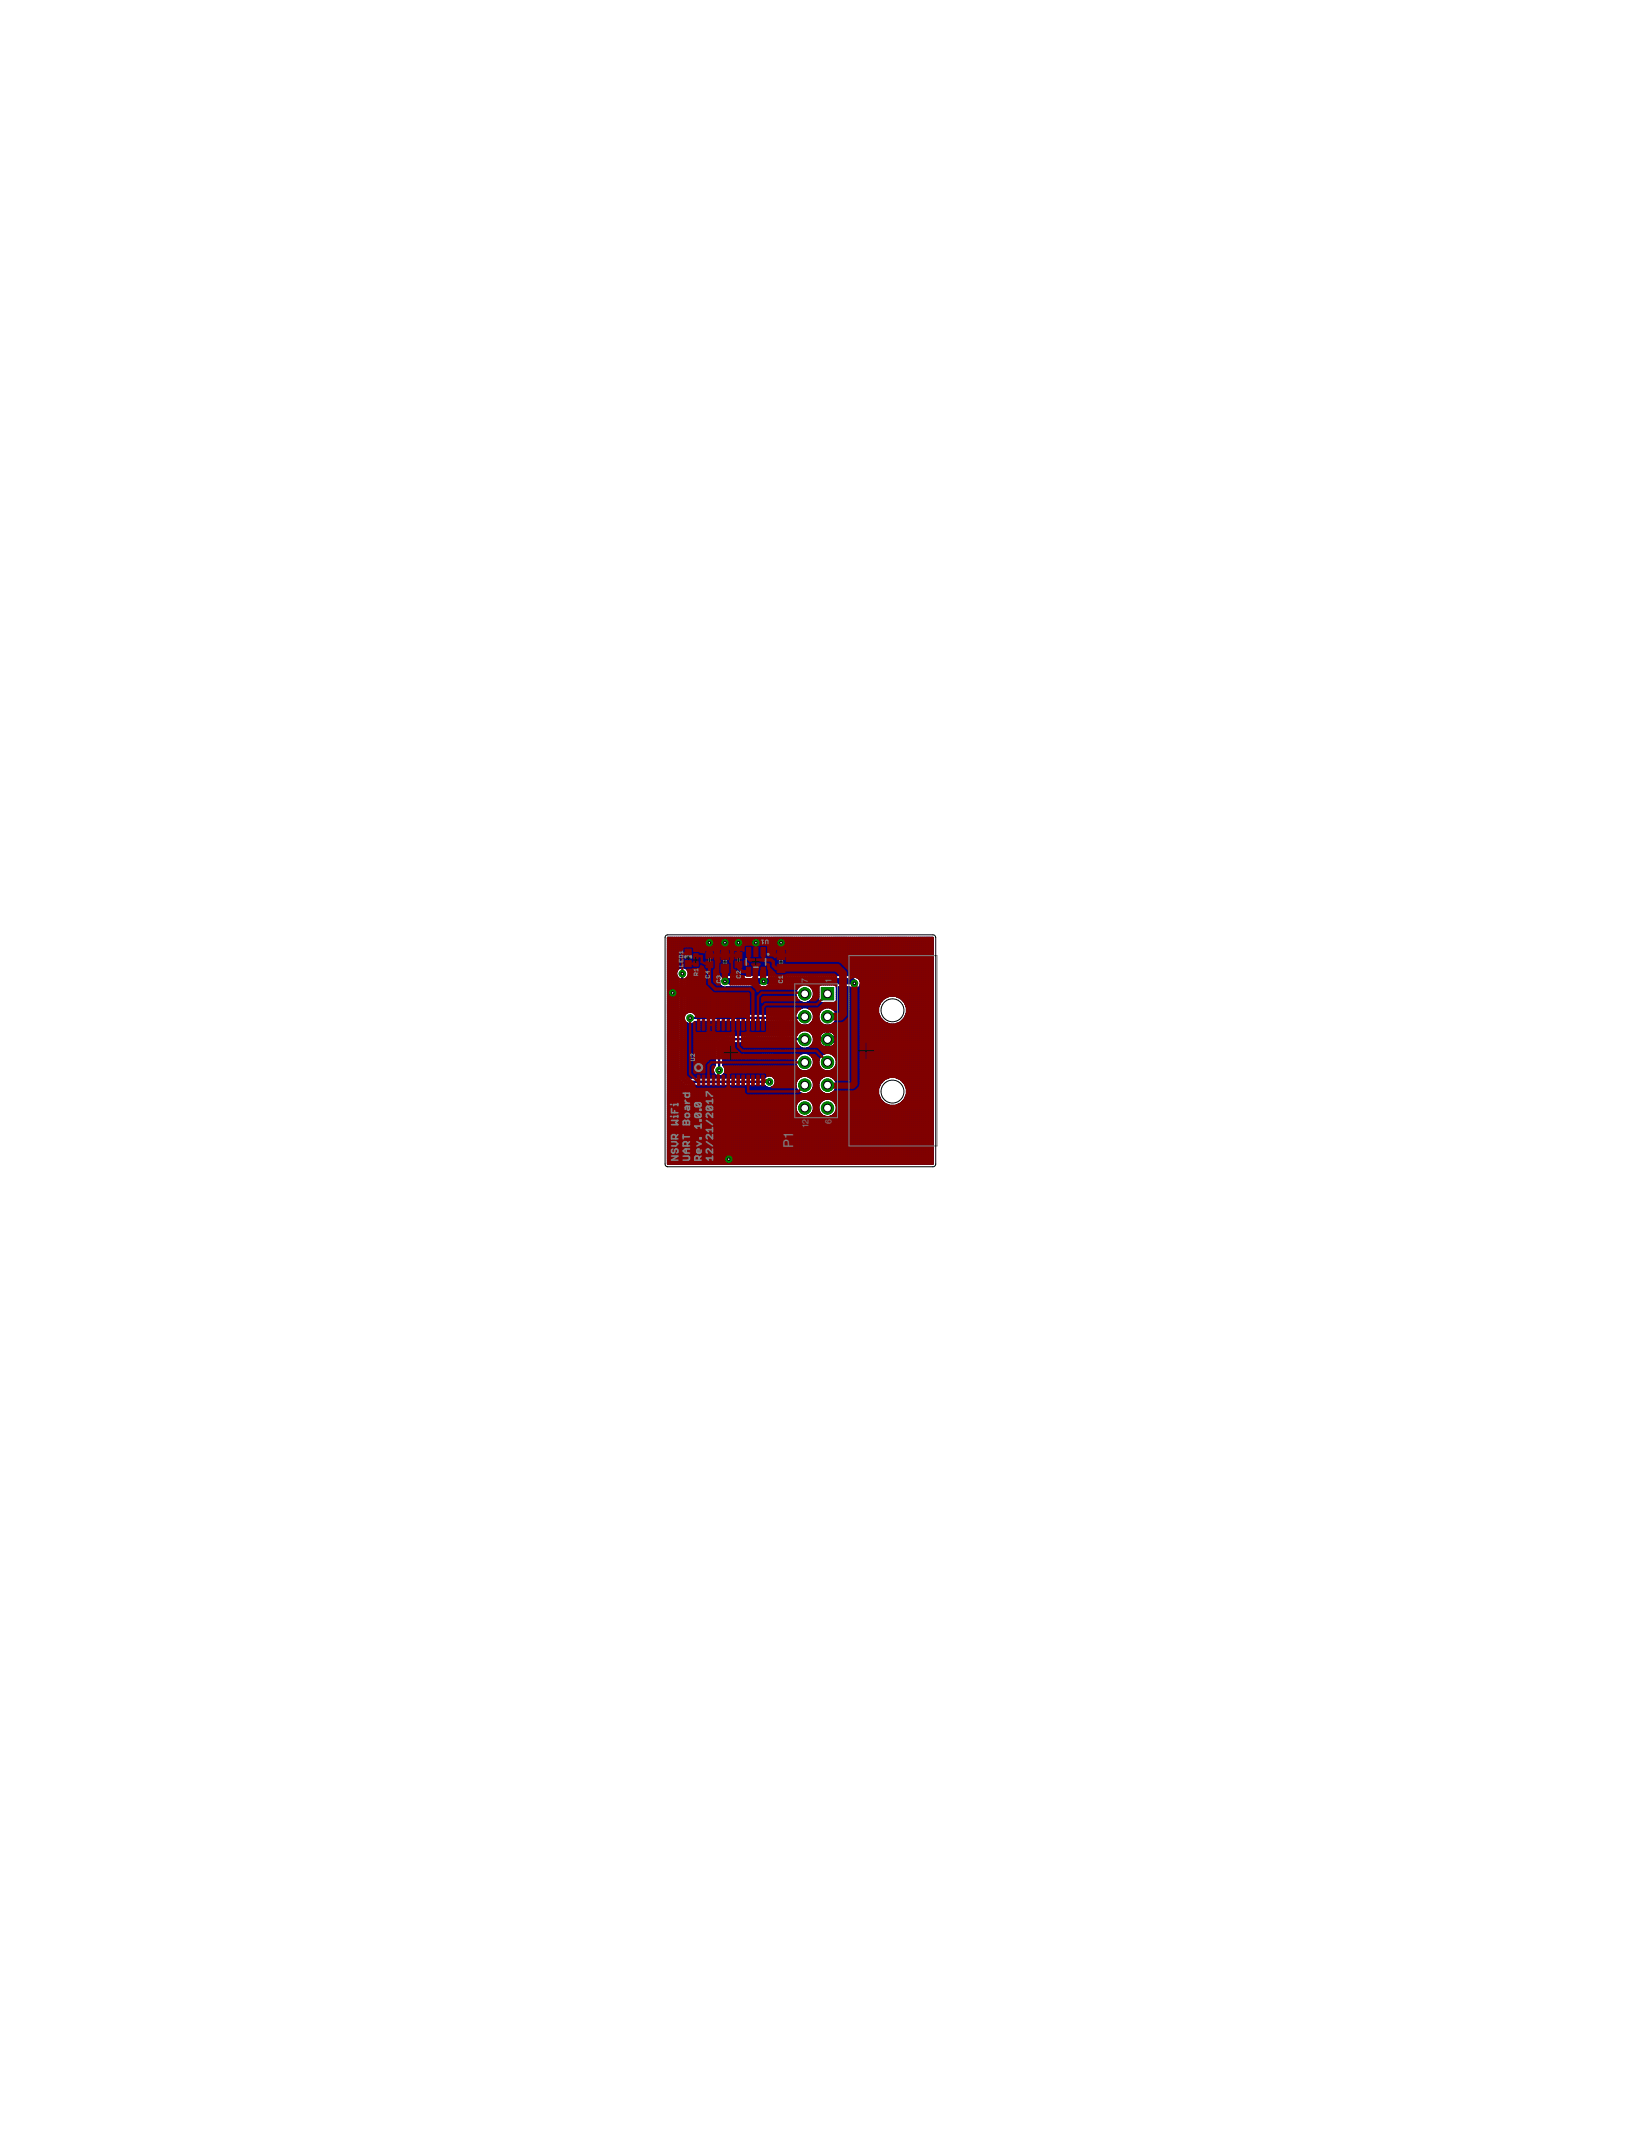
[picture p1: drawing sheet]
<svg xmlns="http://www.w3.org/2000/svg" width="216mm" height="279mm" viewBox="0 0 216 279" stroke-linecap="round" stroke-linejoin="round" font-family="sans-serif">
<defs><g id="words">
<g font-size="2.1" fill="#808080">
<text x="104.1" y="149.4" transform="rotate(-90 104.1 149.4)">1</text>
<text x="104.1" y="150.6" transform="rotate(-90 104.1 150.6)">P</text>
</g>
<g font-size="1.3" fill="#808080">
<text x="106" y="129" transform="rotate(-90 106 129)">7</text>
<text x="109.1" y="129" transform="rotate(-90 109.1 129)">1</text>
<text x="106.1" y="148.1" transform="rotate(-90 106.1 148.1)">1</text>
<text x="106.1" y="147.5" transform="rotate(-90 106.1 147.5)">2</text>
<text x="109.1" y="147.5" transform="rotate(-90 109.1 147.5)">6</text>
</g>
</g></defs>
<g fill="none" stroke="#000080" stroke-width=".25">
<path d="M87.7 123.1h34.7v29.6h-34.7zM87.7 136.9h1.3M87.7 134.6h1.3M87.7 134.1h1.3M87.7 128h1.1v24.7M87.7 139.9h1.3M87.7 139.7h1.3M87.7 139.4h1.3M87.7 139.2h1.3M87.7 138.9h1.3M87.7 138.7h1.3M87.7 138.4h1.3"/>
<path d="M87.7 138.2h1.3M87.7 137.9h1.3M87.7 137.6h1.3M87.7 137.4h1.3M87.7 137.1h1.3M87.7 136.6h1.3M87.7 136.4h1.3M87.7 136.1h1.3M87.7 135.9h1.3M87.7 135.6h1.3M87.7 135.4h1.3M87.7 135.1h1.3"/>
<path d="M87.7 134.9h1.3M87.7 134.3h1.3M87.7 133.8h1.3M87.7 133.6h1.3M87.7 133.3h1.3M87.7 133.1h1.3M87.7 132.8h1.3M87.7 132.6h1.3M87.7 132.3h1.3M87.7 132.1h1.3M87.7 131.8h1.3M87.7 131.6h1.3"/>
<path d="M87.7 131.3h1.3M87.7 131h1.3M87.7 130.8h1.3M87.7 130.5h1.3M87.7 130.3h1.3M87.7 130h1.3M87.7 129.8h1.3M87.7 129.5h1.3M87.7 129.3h1.3M87.7 129h1.3M87.7 128.8h1.3M87.7 128.5h1.3"/>
<path d="M87.7 128.3h1.2M87.7 127.8h1.1M87.7 127.5h1.1M87.7 127.3h1.2M87.7 127h1.6M87.7 126.7h34.7M87.7 126.5h34.7M87.7 126.2h34.7M87.7 126h34.7M87.7 125.7h34.7M87.7 125.5h34.7M87.7 125.2h34.7"/>
<path d="M87.7 125h34.7M87.7 124.7h34.7M87.7 124.5h34.7M87.7 124.2h34.7M87.7 124h34.7M87.7 123.7h34.7M87.7 123.4h34.7M87.7 123.2h34.7M87.8 123.1v29.6M88 123.1v29.6M88.3 123.1v29.6M88.5 123.1v29.6"/>
<path d="M88.8 123.1v4.4M89 123.1v4M89.3 123.1v3.9M89.6 123.1v3.8M89.8 123.1v3.9M89.9 127h32.5M90.1 123.1v4M90.1 136.9h3.8M90.1 134.6h32.3M90.1 129l4.3 .1v4M90.1 139.9h3.6M90.1 139.7h3.8"/>
<path d="M90.1 139.4h3.8M90.1 139.2h3.8M90.1 138.9h3.8M90.1 138.7h3.8M90.1 138.4h3.8M90.1 138.2h3.8M90.1 137.9h3.8M90.1 137.6h3.8M90.1 137.4h3.8M90.1 137.1h3.8M90.1 136.6h3.8M90.1 136.1h4.3"/>
<path d="M90.1 135.9h4.6M90.1 135.6h14.6M90.1 135.4h14.9M90.1 135.1h32.3M90.1 134.9h32.3M90.1 134.3h.2M90.1 132.8h.2M90.1 132.6h14.7M90.1 132.3h15M90.1 132.1h25.2M90.1 131.8h25.3M90.1 131.6h15.2"/>
<path d="M90.1 131.3h14.7M90.1 131h14.5M90.1 130.8h14.4M90.1 130.5h14.3M90.1 130.3h14.3M90.1 130h14.4M90.1 129.8h14.5M90.1 129.5h4.8M90.1 129.3h4.4M90.1 128.8h4.2M90.1 128.5h4.3M90.2 128.3h4.3"/>
<path d="M90.2 127.3h32.2M90.3 123.1v4.4M90.3 134.4v7M90.3 127.5h32.1M90.4 127.8h32M90.6 123.1v9.7M90.6 134.4v7M90.8 123.1v9.7M90.8 134.4v7M90.9 134.3h14M90.9 132.8h13.7M91.1 123.1v9.8"/>
<path d="M91.1 134.2v7.2M91.3 123.1v10M91.3 134.1v7.3M91.6 123.1v10M91.6 134.1v7.3M91.8 123.1v10M91.8 134.1v7.3M92.1 123.1v10M92.1 134.1v7.3M92.4 123.1v10M92.4 134.1v7.3M92.6 123.1v10"/>
<path d="M92.6 134.1v7.3M92.9 123.1v10M92.9 134.1v7.3M93.1 123.1v10M93.1 134.1v7.3M93.4 123.1v10M93.4 134.1v7.3M93.6 123.1v10M93.6 134.1v6M93.9 136.7l.8-.9h9.9a1.2 1.2 0 0 1 1.8-.3 1.2 1.2 0 0 1 0 1.8 1.2 1.2 0 0 1-1.9-.4h-9.4l-.2 .2v2.7a.82 .82 0 0 1 .1 1.2 .82 .82 0 0 1-1.2 0 .82 .82 0 0 1 .1-1.2zM93.9 123.1v10M93.9 134.1v2.5"/>
<path d="M94.1 123.1v10M94.1 134.1v2.3h-4M94.4 123.1v5.4M94.4 134.1v2M94.6 123.1v5M94.6 129.4v3.7M94.6 134.1v1.8M94.9 128h-4.6v4.8M94.9 123.1v4.9M94.9 129.5v3.6M94.9 134.1v1.7M94.9 139.7h9.5"/>
<path d="M94.9 139.4h9.5M94.9 139.2h9.5M94.9 138.9h9.6M94.9 138.7h9.8M94.9 138.4h10M94.9 138.2h27.5M94.9 137.9h27.5M94.9 137.6h27.5M94.9 137.4h10M94.9 137.1h9.8M95 139.9h9.5M95.1 123.1v4.9"/>
<path d="M95.1 129.6v3.5M95.1 134.1v1.7M95.1 136.9v3.2M95.4 128a.83 .83 0 0 0-1.1 .8 .83 .83 0 0 0 1.1 .8M95.4 129.6h4.6M95.4 128h4.6M95.4 123.1v4.9M95.4 129.6v3.5M95.4 134.1v1.7M95.4 136.9v4.5M95.7 123.1v4.9M95.7 129.6v3.5"/>
<path d="M95.7 134.1v1.7M95.7 136.9v4.5M95.9 123.1v4.9M95.9 129.6v3.5M95.9 134.1v1.7M95.9 136.9v4.5M96.2 123.1v4.9M96.2 129.6v3.5M96.2 134.1v1.7M96.2 136.9v4.5M96.4 123.1v4.9M96.4 129.6v3.5"/>
<path d="M96.4 134.1v1.7M96.4 136.9v4.5M96.7 123.1v4.9M96.7 129.6v3.5M96.7 134.1v1.7M96.7 136.9v4.5M96.9 123.1v4.9M96.9 129.6v3.5M96.9 134.1v1.7M96.9 136.9v4.5M97.2 123.1v4.9M97.2 129.6v3.5"/>
<path d="M97.2 134.1v1.7M97.2 136.9v4.5M97.4 123.1v4.9M97.4 129.6v3.5M97.4 134.1v1.7M97.4 136.9v4.5M97.7 123.1v4.9M97.7 129.6v3.5M97.7 134.1v1.7M97.7 136.9v4.5M97.9 123.1v4.9M97.9 129.6v3.5"/>
<path d="M97.9 134.1v1.7M97.9 136.9v4.5M98.2 123.1v4.9M98.2 129.6v3.5M98.2 134.1v1.7M98.2 136.9v4.5M98.4 123.1v4.9M98.4 129.6v3.5M98.4 134.1v1.7M98.4 136.9v4.5M98.7 123.1v4.9M98.7 129.6v3.5"/>
<path d="M98.7 134.1v1.7M98.7 136.9v4.5M99 123.1v4.9M99 129.6v3.5M99 134.1v1.7M99 136.9v4.5M99.2 123.1v4.9M99.2 129.6v3.5M99.2 134.1v1.7M99.2 136.9v4.5M99.5 123.1v4.9M99.5 129.6v3.5"/>
<path d="M99.5 134.1v1.7M99.5 136.9v4.5M99.7 123.1v4.9M99.7 129.6v3.5M99.7 134.1v1.7M99.7 136.9v4.5M100 123.1v4.9M100 129.6v3.5M100 134.1v1.7M100 136.9v4.5M100 128h12.1l.4 .3a.82 .82 0 0 1 .3 1.2 .82 .82 0 0 1-1.3 .1h-1.7v1.8l-.2 .2h-2l-.2-.2v-1.8h-1a1.18 1.18 0 0 1-.1 1.8M100 129.6h4.8a1.21 1.21 0 0 0-.1 1.6 1.21 1.21 0 0 0 1.6 .2"/>
<path d="M100.2 123.1v4.9M100.2 129.6v3.5M100.2 134.1v1.7M100.2 136.9v4.5M100.5 123.1v4.9M100.5 129.6v3.5M100.5 134.1v1.7M100.5 136.9v4.4M100.7 123.1v4.9M100.7 129.6v3.5M100.7 134.1v1.7M100.7 136.9v4.3"/>
<path d="M101 123.1v4.9M101 129.6v3.5M101 134.1v1.7M101 136.9v4.2M101.2 136.9l.1 4.3h21.1M101.2 123.1v4.9M101.2 129.6v3.5M101.2 134.1v1.7M101.5 123.1v4.9M101.5 129.6v3.5M101.5 134.1v1.7M101.5 136.9v4.4"/>
<path d="M101.7 123.1v4.9M101.7 129.6v3.5M101.7 134.1v1.7M101.7 136.9v4.8M102 123.1v4.9M102 129.6v3.5M102 134.1v1.7M102 136.9v15.8M102.3 123.1v4.9M102.3 129.6v3.5M102.3 134.1v1.7M102.3 136.9v15.8"/>
<path d="M102.5 123.1v4.9M102.5 129.6v3.5M102.5 134.1v1.7M102.5 136.9v15.8M102.8 123.1v4.9M102.8 129.6v3.5M102.8 134.1v1.7M102.8 136.9v15.8M103 123.1v4.9M103 129.6v3.5M103 134.1v1.7M103 136.9v15.8"/>
<path d="M103.3 123.1v4.9M103.3 129.6v3.5M103.3 134.1v1.7M103.3 136.9v15.8M103.5 123.1v4.9M103.5 129.6v3.5M103.5 134.1v1.7M103.5 136.9v15.8M103.8 123.1v4.9M103.8 129.6v3.5M103.8 134.1v1.7M103.8 136.9v15.8"/>
<path d="M104 123.1v4.9M104 129.6v3.5M104 134.1v1.7M104 136.9v15.8M104.3 123.1v4.9M104.3 129.6v3.5M104.3 134.1v1.7M104.3 136.9v15.8M104.4 139.2a1.22 1.22 0 0 0 1.2 1.4 1.22 1.22 0 0 0 1.2-1.4M104.5 123.1v4.9M104.5 129.6v.3M104.5 130.9v2"/>
<path d="M104.5 134.1v1.7M104.5 136.9v2M104.5 139.9v2M104.8 123.1v4.9M104.8 131.3v1.2M104.8 134.3v1.2M104.8 137.3v1.2M104.9 138.4l.5-.2h.5l.4 .2M104.9 138.4l-.3 .3-.2 .5M105.1 123.1v4.9M105.1 131.5v.9M105.1 134.5v.8"/>
<path d="M105.1 137.5v.8M105.3 123.1v4.9M105.3 131.6v.6M105.3 134.6v.6M105.3 137.6v.6M105.4 134.6l-.5-.2-.3-.3h-13.4a.75 .75 0 0 1-1.1 .2v6.9l.2 .2h10.1a.82 .82 0 0 1 1.2 0 .82 .82 0 0 1 0 1.2 .82 .82 0 0 1-1.2-.1h-10.5l-.9-.8v-13.3a.83 .83 0 0 1 0-1.2 .83 .83 0 0 1 1.2 0 .83 .83 0 0 1-.1 1.2v4.5a.77 .77 0 0 1 1.1 .2h13.3a1.22 1.22 0 0 1 2-.5 1.22 1.22 0 0 1-.6 2M105.6 123.1v4.9M105.6 131.6v.6M105.6 134.6v.6M105.6 137.6v.6M105.8 123.1v4.9M105.8 131.6v.6"/>
<path d="M105.8 134.6v.6M105.8 137.6v.6M106 131.6h1.6v1.2M106.1 123.1v4.9M106.1 131.5v.8M106.1 134.5v.8M106.1 137.5v.8M106.2 135.4h2M106.3 138.4l.3 .3 .2 .5M106.3 123.1v4.9M106.3 131.4v1M106.3 134.4v1"/>
<path d="M106.3 138.4h1.6M106.4 134.3h1.4v1.3M106.4 131.3h1M106.5 132.6h1.3M106.5 135.6h1.3M106.6 123.1v4.9M106.6 129.6v.1M106.6 131.1v1.6M106.6 134.2v1.5M106.6 134.1h1M106.6 131h.8M106.7 132.8h.9"/>
<path d="M106.7 129.8h.7M106.7 139.9h.8M106.7 135.9h.9M106.7 136.9h.9M106.7 138.9h.8M106.7 133.8h.8M106.7 130.8h.7M106.7 130h.7M106.8 133.1h.7M106.8 139.7h.6M106.8 136.1h.7M106.8 139.4h.6"/>
<path d="M106.8 139.2h.6M106.8 136.6h.7M106.8 136.4h1.7M106.8 133.6h.6M106.8 133.3h.6M106.8 130.5h.6M106.8 130.3h.6M106.8 123.1v4.9M106.8 129.6v23.1M107.1 123.1v4.9M107.1 129.6v23.1M107.3 123.1v4.9"/>
<path d="M107.3 129.6v23.1M107.4 139.2a1.2 1.2 0 0 0 1.5 1.4M107.5 136.1v.2h2.2v-.2M107.6 123.1v4.9M107.6 134v2M107.6 136.3v.2M107.6 136.8v2M107.8 137.1l-.3-.6h2.2l-.2 .6M107.8 137.1l.6 .4M107.8 137.1h-1.2v1.6h1.1M107.8 123.1v4.9M107.8 131.6v.9"/>
<path d="M107.8 136.3v.2M107.8 137.2v1.3M107.9 138.4l-.3 .3-.2 .5M108.1 123.1v4.9M108.1 131.6v.7h-2M108.1 134.5v.9M108.1 136.3v.2M108.1 138.3v-.9h-1.8v1M108.2 135.4l-.4 .3-.3 .4M108.4 135.3h.1v2.2h-.1M108.4 135.3l-.2 .1M108.4 123.1v4.9"/>
<path d="M108.4 131.6v.6M108.4 134.6v.7M108.4 136.3v.2M108.4 137.5v.7M108.5 136.9h.2M108.5 137.4h.2M108.5 137.1h.2M108.5 136.6h.2M108.5 136.1h.2M108.5 135.9h.2M108.5 135.6h.2M108.5 135.4h.2"/>
<path d="M108.6 123.1v4.9M108.6 131.6v.6M108.6 134.6v1.7M108.6 136.5v1.7M108.7 136.4h13.7M108.9 132.2a1.22 1.22 0 0 0-1.5 1 1.22 1.22 0 0 0 1 1.4M108.9 132.2l.4 .2 .3 .3M108.9 138.2h-.5l-.5 .2M108.9 138.2l.4 .2M108.9 123.1v4.9M108.9 131.6v.6M108.9 136.3v.2"/>
<path d="M108.9 137.5v.7M108.9 135.3h-.2v2.2h.2M108.9 135.3l.6 .4 .2 .4M109 135.4h13.4M109.1 123.1v4.9M109.1 131.6v.7h6.2M109.1 134.5v.9M109.1 136.3v.2M109.1 137.4v.9M109.1 137.4h13.3M109.3 138.4l.3 .3 .2 .5M109.3 138.4h13.1"/>
<path d="M109.3 137.3l-.4 .2M109.4 123.1v4.9M109.4 131.6v.9M109.4 136.3v.2M109.4 137.2v1.3M109.4 135.6h13M109.5 137.1h12.9M109.5 137.1l-.2 .2M109.5 132.6h5.8M109.6 138.7h12.8M109.6 135.9h12.8M109.6 134.1l-.3 .3-.4 .2v.7"/>
<path d="M109.6 132.7l.2 .5v.4l-.2 .5M109.6 134.1h6.4M109.6 123.1v4.9M109.6 131.6v1.1M109.6 134.1v1.8M109.6 136.3v.2M109.6 131.6h5.9M109.7 132.8h5.6M109.7 139.9h12.7M109.7 138.9h12.7M109.7 136.6h12.7M109.7 136.1h12.7"/>
<path d="M109.7 133.8h6.1M109.8 133.1h5.5M109.8 139.7h12.6M109.8 139.2v.4l-.2 .5M109.8 139.4h12.6M109.8 139.2h12.6M109.8 133.6h5.7M109.8 133.3h5.6M109.8 131.3h5.9M109.8 131h6.2M109.8 130.8h6.7M109.8 130.5h12.6"/>
<path d="M109.8 130.3h12.6M109.8 130h12.6M109.8 129.8h2.1M109.9 123.1v4.9M109.9 129.6v23.1M110.1 123.1v4.9M110.1 129.6v23.1M110.4 123.1v4.9M110.4 129.6v23.1M110.6 123.1v4.9M110.6 129.6v23.1M110.9 123.1v4.9"/>
<path d="M110.9 129.6v23.1M111.1 123.1v4.9M111.1 129.6v23.1M111.4 123.1v4.9M111.4 129.6v23.1M111.6 123.1v4.9M111.6 129.7v23M111.9 123.1v4.9M111.9 129.8v22.9M112.1 128h10.3M112.1 123.1v4.9M112.1 129.8v22.9"/>
<path d="M112.4 123.1v5.1M112.4 129.8v22.9M112.4 129.8h10M112.5 128.3h9.9M112.6 123.1v5.3M112.6 129.7v23M112.8 129.5h9.6M112.8 128.5h9.6M112.9 123.1v5.6M112.9 129.3v23.4M112.9 129.3h9.5M112.9 128.8h9.5"/>
<path d="M113 129h9.4M113.2 123.1v29.6M113.4 123.1v29.6M113.7 123.1v29.6M113.9 123.1v29.6M114.2 123.1v29.6M114.4 123.1v29.6M114.7 123.1v29.6M114.9 123.1v29.6M115.2 123.1v29.6M115.4 123.1v8.6M115.4 133.4v9"/>
<path d="M115.7 123.1v8.2M115.7 133.8v8.2M116 123.1v8M116 134v7.8M116.2 123.1v7.8M116.2 134.2v7.4M116.5 123.1v7.7M116.5 134.3v7.2M116.5 134.3h-7.1v1.3M116.7 123.1v7.6M116.7 134.4v7M117 123.1v7.6"/>
<path d="M117 134.5v6.9M117.2 123.1v7.6M117.2 134.5v6.9M117.5 123.1v7.6M117.5 134.5v6.9M117.7 123.1v7.7M117.7 134.3v7.2M117.8 134.3h4.6M117.8 130.8h4.6M118 123.1v7.8M118 134.2v7.4M118.2 123.1v7.9"/>
<path d="M118.3 131h4.1M118.5 123.1v8.2M118.5 133.9v8M118.5 133.8h3.9M118.5 131.3h3.9M118.7 123.1v8.5h3.7M118.9 133.3h3.5M118.9 131.8h3.5M119 133.1h3.4M119 132.1h3.4M119 123.1v29.6M119 132.2a1.92 1.92 0 0 0-2.9-1.2 1.92 1.92 0 0 0 0 3.2 1.92 1.92 0 0 0 2.9-1.3"/>
<path d="M119 132.8h3.4M119 132.6h3.4M119 132.3h3.4M119.3 123.1v29.6M119.5 123.1v29.6M119.8 123.1v29.6M120 123.1v29.6M120.3 123.1v29.6M120.5 123.1v29.6M120.8 123.1v29.6M121 123.1v29.6M121.3 123.1v29.6"/>
<path d="M121.5 123.1v29.6M121.8 123.1v29.6M122 123.1v29.6M122.3 123.1v29.6M122.4 136.9h-12.8v1.8M122.4 134.1h-4.1l-.1 7.6M122.4 133.6h-3.7v8.6h3.7M87.7 141.2h1.3M87.7 141.5h1.3M87.7 152.6h34.7M87.7 152.4h34.7M87.7 152.1h34.7"/>
<path d="M87.7 151.8h34.7M87.7 151.6h34.7M87.7 151.3h34.7M87.7 151.1h34.7M87.7 150.8h34.7M87.7 150.6h34.7M87.7 150.3h34.7M87.7 150.1h34.7M87.7 149.8h34.7M87.7 149.6h34.7M87.7 149.3h34.7M87.7 149.1h34.7"/>
<path d="M87.7 148.8h34.7M87.7 148.5h34.7M87.7 148.3h34.7M87.7 148h34.7M87.7 147.8h34.7M87.7 147.5h34.7M87.7 147.3h34.7M87.7 147h34.7M87.7 146.8h34.7M87.7 146.5h17.5M87.7 146.3h17.1M87.7 146h16.9"/>
<path d="M87.7 145.8h16.8M87.7 145.5h16.7M87.7 145.3h16.7M87.7 145h16.8M87.7 144.8h16.9M87.7 144.5h17.1M87.7 144.3h17.6M87.7 144h27.7M87.7 143.7h27.6M87.7 143.5h17.4M87.7 143.2h17.1M87.7 143h16.9"/>
<path d="M87.7 142.7h13M87.7 142.5h2.1M87.7 142.2h1.9M87.7 142h1.6M87.7 141.7h1.4M87.7 140.9h1.3M87.7 140.7h1.3M87.7 140.4h1.3M87.7 140.2h1.3M89 141.7v11M89.3 141.9v10.8M89.6 142.2v10.5"/>
<path d="M89.8 142.5v10.2M90.1 142.5v10.2M90.1 141.2h4M90.1 140.9h3.6M90.1 140.7h3.5M90.1 140.4h3.5M90.1 140.2h3.5M90.3 142.5v10.2M90.6 142.5v10.2M90.8 142.5v10.2M91.1 142.5v10.2M91.3 142.5v10.2"/>
<path d="M91.6 142.5v10.2M91.8 142.5v10.2M92.1 142.5v10.2M92.4 142.5v10.2M92.6 142.5v10.2M92.9 142.5v10.2M93.1 142.5v10.2M93.4 142.5v10.2M93.6 140.7v.7M93.6 142.5v10.2M93.9 141.1v.3M93.9 142.5v10.2"/>
<path d="M94.1 141.2v.2M94.1 142.5v10.2M94.4 141.2v.2M94.4 142.5v10.2M94.6 141.2v.2M94.6 142.5v10.2M94.7 141.2h6M94.9 141.1v.3M94.9 142.5v10.2M95 140.9h27.4M95.1 140.7v.7M95.1 142.5v10.2"/>
<path d="M95.2 140.7h27.2M95.2 140.2h9.5M95.2 140.4h9.8M95.4 142.5v10.2M95.7 142.5v10.2M95.9 142.5v10.2M96.2 142.5v10.2M96.4 142.5v10.2M96.7 142.5v10.2M96.9 142.5v10.2M97.2 142.5v10.2M97.4 142.5v10.2"/>
<path d="M97.7 142.5v10.2M97.9 142.5v10.2M98.2 142.5v10.2M98.4 142.5v10.2M98.7 142.5v10.2M99 142.5v10.2M99.2 142.5v10.2M99.5 142.5v10.2M99.7 142.5v10.2M100 142.5v10.2M100.2 142.5v10.2M100.5 142.6v10.1"/>
<path d="M100.7 142.7v10M101 142.8v9.9M101.5 142.6v10.1M101.6 141.5h3.3M101.6 142.5h2.8M101.7 142.2v10.5M101.7 142.2h2.7M101.7 141.7h2.9M101.8 142h2.7M104.5 142.7h-3.3v10M104.5 142.9v2M104.5 145.9v6.8"/>
<path d="M104.8 140.3v1.2M104.8 143.3v1.2M104.8 146.3v6.4M105.1 140.5v.8M105.1 143.4v.9M105.1 146.5v6.2M105.3 140.6v.6M105.3 143.6v.6M105.3 146.6v6.1M105.4 141.2l-.5 .2-.3 .3M105.6 140.6v.6M105.6 143.6v.6"/>
<path d="M105.6 146.6v6.1M105.8 140.6v.6M105.8 143.6v.6M105.8 146.6v6.1M105.9 141.2l.4 .2M106 144.3h2.3M106 146.5h2.2M106.1 140.5v.8M106.1 143.5v.8M106.1 146.5v6.2M106.1 143.5h2M106.2 140.4h1.8"/>
<path d="M106.3 141.4a1.22 1.22 0 0 1 .3 1.7 1.22 1.22 0 0 1-1.7 .3 1.22 1.22 0 0 1-.3-1.7M106.3 140.4v1M106.3 143.4v1M106.3 146.4v6.3M106.4 141.5h1.5M106.4 144.5h1.4M106.4 146.3h1.4M106.5 143.2h1.3M106.5 140.2h1.2M106.6 140.1v1.5M106.6 143.1v1.6M106.6 146.1v6.6"/>
<path d="M106.6 141.7h1M106.7 146h.9M106.7 143h.9M106.7 142h.8M106.7 145.8h.8M106.7 145h.8M106.8 142.7h.7M106.8 145.5h.6M106.8 145.3h.6M106.8 142.5h.6M106.8 142.2h.6M107.6 140v1.8"/>
<path d="M107.6 143v1.8h-1M107.6 146v6.7M107.8 140.3v1.2M107.8 143.3v1.2M107.8 146.3v6.4M108.1 140.5v.8M108.1 143.5v.8M108.1 146.5v6.2M108.4 140.6v.6M108.4 143.6v.6M108.4 146.6v6.1M108.4 141.2a1.22 1.22 0 0 0-1 1.4 1.22 1.22 0 0 0 1.5 1"/>
<path d="M108.6 140.6v.6M108.6 143.6v.6M108.6 146.6v6.1M108.9 144.2a1.22 1.22 0 0 0-1.5 1.2 1.22 1.22 0 0 0 1.5 1.2M108.9 144.2a1.24 1.24 0 0 1 .7 1.9M108.9 140.6v.6l.4 .2 .3 .3M108.9 143.6v.6M108.9 146.6v6.1M109 144.3h6.5M109 146.5h13.4M109.1 140.5v.8M109.1 146.5v6.2"/>
<path d="M109.2 140.4h13.2M109.4 140.3v1.2h7.1M109.4 143.3v1.1M109.4 146.3v6.4M109.4 144.5h6.3M109.4 146.3h13M109.5 143.2h5.8M109.5 140.2h12.9M109.6 141.7a1.22 1.22 0 0 1-.7 1.9M109.6 140.1l-.3 .3-.4 .2M109.6 146.1l-.3 .3-.4 .2M109.6 140.1v1.6"/>
<path d="M109.6 143.1v1.6M109.6 146.1v6.6M109.6 141.7h6.4M109.6 146h12.8M109.6 144.8h6.4M109.7 143h5.6M109.7 142h6.1M109.7 145.8h12.7M109.7 145h6.8M109.8 142.7h5.5M109.8 145.5h12.6M109.8 145.3h12.6"/>
<path d="M109.8 142.5h5.6M109.8 142.2h5.7M115.3 143.5h-6.2v.8M115.4 144.1v8.6M115.7 144.5v8.2M116 144.7v8M116.2 144.9v7.8M116.5 145v7.7M116.7 145.1v7.6M117 145.1v7.6M117.2 145.1v7.6M117.5 145.1v7.6"/>
<path d="M117.7 145v7.7M117.8 141.5h4.6M117.8 145h4.6M118 144.9v7.8M118.2 144.8v7.9M118.3 141.7h4.1M118.3 144.8h4.1M118.5 144.5v8.2M118.5 142h3.9M118.5 144.5h3.9M118.9 144h3.5M118.9 142.5h3.5"/>
<path d="M119 143.7h3.4M119 142.7h3.4M119 142.9a1.92 1.92 0 0 0-2.9-1.3 1.92 1.92 0 0 0 0 3.2 1.92 1.92 0 0 0 2.9-1.2M119 143.5h3.4M119 143.2h3.4M119 143h3.4M122.4 144.3h-3.7v8.4"/>
<circle cx="105.6" cy="145.4" r="1.21"/>
</g>
<path d="M88.3 124l.2-.3h33.5v28.1l-.2 .3h-33.5zM122 136.4h-13.4" fill="none" stroke="#000080" stroke-width="1"/>
<path d="M91.1 123.7h2M95.1 128.8h16.8l.2 .2" fill="none" stroke="#000080" stroke-width=".83"/>
<path d="M89.6 127.8v13.7l.5 .5h10.9M105.6 133.4l-.2 .2h-14.8M105.6 136.4h-10.7l-.5 .5v3.5" fill="none" stroke="#000080" stroke-width=".32"/>
<path d="M107.8 129.6h1.6v1.6h-1.6z" fill="#008000" stroke="#008000" stroke-width=".13"/>
<circle cx="108.6" cy="130.4" r=".51" fill="#fff" stroke="#000" stroke-width=".13"/>
<circle cx="108.6" cy="133.4" r=".8" fill="#008000" stroke="#008000" stroke-width=".13"/>
<circle cx="108.6" cy="133.4" r=".51" fill="#fff" stroke="#000" stroke-width=".13"/>
<circle cx="108.6" cy="136.4" r=".8" fill="#008000" stroke="#008000" stroke-width=".13"/>
<circle cx="108.6" cy="136.4" r=".51" fill="#fff" stroke="#000" stroke-width=".13"/>
<circle cx="108.6" cy="139.4" r=".8" fill="#008000" stroke="#008000" stroke-width=".13"/>
<circle cx="108.6" cy="139.4" r=".51" fill="#fff" stroke="#000" stroke-width=".13"/>
<circle cx="108.6" cy="142.4" r=".8" fill="#008000" stroke="#008000" stroke-width=".13"/>
<circle cx="108.6" cy="142.4" r=".51" fill="#fff" stroke="#000" stroke-width=".13"/>
<circle cx="108.6" cy="145.4" r=".8" fill="#008000" stroke="#008000" stroke-width=".13"/>
<circle cx="108.6" cy="145.4" r=".51" fill="#fff" stroke="#000" stroke-width=".13"/>
<circle cx="105.6" cy="130.4" r=".8" fill="#008000" stroke="#008000" stroke-width=".13"/>
<circle cx="105.6" cy="130.4" r=".51" fill="#fff" stroke="#000" stroke-width=".13"/>
<circle cx="105.6" cy="133.4" r=".8" fill="#008000" stroke="#008000" stroke-width=".13"/>
<circle cx="105.6" cy="133.4" r=".51" fill="#fff" stroke="#000" stroke-width=".13"/>
<circle cx="105.6" cy="136.4" r=".8" fill="#008000" stroke="#008000" stroke-width=".13"/>
<circle cx="105.6" cy="136.4" r=".51" fill="#fff" stroke="#000" stroke-width=".13"/>
<circle cx="105.6" cy="139.4" r=".8" fill="#008000" stroke="#008000" stroke-width=".13"/>
<circle cx="105.6" cy="139.4" r=".51" fill="#fff" stroke="#000" stroke-width=".13"/>
<circle cx="105.6" cy="142.4" r=".8" fill="#008000" stroke="#008000" stroke-width=".13"/>
<circle cx="105.6" cy="142.4" r=".51" fill="#fff" stroke="#000" stroke-width=".13"/>
<circle cx="105.6" cy="145.4" r=".8" fill="#008000" stroke="#008000" stroke-width=".13"/>
<circle cx="105.6" cy="145.4" r=".51" fill="#fff" stroke="#000" stroke-width=".13"/>
<circle cx="95.1" cy="123.7" r=".42" fill="#008000" stroke="#008000" stroke-width=".13"/>
<circle cx="95.1" cy="123.7" r=".17" fill="#fff" stroke="#000" stroke-width=".13"/>
<circle cx="102.5" cy="123.7" r=".42" fill="#008000" stroke="#008000" stroke-width=".13"/>
<circle cx="102.5" cy="123.7" r=".17" fill="#fff" stroke="#000" stroke-width=".13"/>
<circle cx="99.2" cy="123.7" r=".42" fill="#008000" stroke="#008000" stroke-width=".13"/>
<circle cx="99.2" cy="123.7" r=".17" fill="#fff" stroke="#000" stroke-width=".13"/>
<circle cx="96.9" cy="123.7" r=".42" fill="#008000" stroke="#008000" stroke-width=".13"/>
<circle cx="96.9" cy="123.7" r=".17" fill="#fff" stroke="#000" stroke-width=".13"/>
<circle cx="93.1" cy="123.7" r=".42" fill="#008000" stroke="#008000" stroke-width=".13"/>
<circle cx="93.1" cy="123.7" r=".17" fill="#fff" stroke="#000" stroke-width=".13"/>
<circle cx="95.7" cy="152.1" r=".42" fill="#008000" stroke="#008000" stroke-width=".13"/>
<circle cx="95.7" cy="152.1" r=".17" fill="#fff" stroke="#000" stroke-width=".13"/>
<circle cx="88.3" cy="130.3" r=".42" fill="#008000" stroke="#008000" stroke-width=".13"/>
<circle cx="88.3" cy="130.3" r=".17" fill="#fff" stroke="#000" stroke-width=".13"/>
<circle cx="95.1" cy="128.8" r=".42" fill="#008000" stroke="#008000" stroke-width=".13"/>
<circle cx="95.1" cy="128.8" r=".17" fill="#fff" stroke="#000" stroke-width=".13"/>
<circle cx="112.1" cy="129.1" r=".42" fill="#008000" stroke="#008000" stroke-width=".13"/>
<circle cx="112.1" cy="129.1" r=".17" fill="#fff" stroke="#000" stroke-width=".13"/>
<circle cx="100.2" cy="128.8" r=".42" fill="#008000" stroke="#008000" stroke-width=".13"/>
<circle cx="100.2" cy="128.8" r=".17" fill="#fff" stroke="#000" stroke-width=".13"/>
<circle cx="90.6" cy="133.6" r=".42" fill="#008000" stroke="#008000" stroke-width=".13"/>
<circle cx="90.6" cy="133.6" r=".17" fill="#fff" stroke="#000" stroke-width=".13"/>
<circle cx="94.4" cy="140.5" r=".42" fill="#008000" stroke="#008000" stroke-width=".13"/>
<circle cx="94.4" cy="140.5" r=".17" fill="#fff" stroke="#000" stroke-width=".13"/>
<circle cx="101" cy="142" r=".42" fill="#008000" stroke="#008000" stroke-width=".13"/>
<circle cx="101" cy="142" r=".17" fill="#fff" stroke="#000" stroke-width=".13"/>
<circle cx="89.6" cy="127.8" r=".42" fill="#008000" stroke="#008000" stroke-width=".13"/>
<circle cx="89.6" cy="127.8" r=".17" fill="#fff" stroke="#000" stroke-width=".13"/>
<g fill="#800000" stroke="#800000" stroke-width=".13">
<path d="M91.5 133.8h.4v1.4h-.4z"/>
<path d="M92.2 133.8h.3v1.4h-.3z"/>
<path d="M92.8 133.8h.4v1.4h-.4z"/>
<path d="M93.5 133.8h.3v1.4h-.3z"/>
<path d="M94.1 133.8h.3v1.4h-.3z"/>
<path d="M94.8 133.8h.3v1.4h-.3z"/>
<path d="M95.4 133.8h.4v1.4h-.4z"/>
<path d="M96.7 133.8h.3v1.4h-.3z"/>
<path d="M96.1 133.8h.3v1.4h-.3z"/>
<path d="M97.4 133.8h.3v1.4h-.3z"/>
<path d="M98 133.8h.4v1.4h-.4z"/>
<path d="M98.7 133.8h.3v1.4h-.3z"/>
<path d="M99.3 133.8h.4v1.4h-.4z"/>
<path d="M100 133.8h.3v1.4h-.3z"/>
<path d="M91.5 141.1h.4v1.4h-.4z"/>
<path d="M92.2 141.1h.3v1.4h-.3z"/>
<path d="M92.8 141.1h.4v1.4h-.4z"/>
<path d="M93.5 141.1h.3v1.4h-.3z"/>
<path d="M94.1 141.1h.3v1.4h-.3z"/>
<path d="M94.8 141.1h.3v1.4h-.3z"/>
<path d="M95.4 141.1h.4v1.4h-.4z"/>
<path d="M96.1 141.1h.3v1.4h-.3z"/>
<path d="M96.7 141.1h.3v1.4h-.3z"/>
<path d="M97.4 141.1h.3v1.4h-.3z"/>
<path d="M98 141.1h.4v1.4h-.4z"/>
<path d="M98.7 141.1h.3v1.4h-.3z"/>
<path d="M99.3 141.1h.4v1.4h-.4z"/>
<path d="M100 141.1h.3v1.4h-.3z"/>
<path d="M92.7 126.1h.9v.9h-.9z"/>
<path d="M92.7 125h.9v.8h-.9z"/>
<path d="M91 126.2h.6v.6h-.6z"/>
<path d="M91 125.2h.6v.6h-.6z"/>
<path d="M102 126.5h1v1.1h-1z"/>
<path d="M102 124.8h1v1.1h-1z"/>
<path d="M99.9 124.3h.5v1.2h-.5z"/>
<path d="M98.9 124.3h.6v1.2h-.6z"/>
<path d="M98 124.3h.5v1.2h-.5z"/>
<path d="M98 126.9h.5v1.2h-.5z"/>
<path d="M99.9 126.9h.5v1.2h-.5z"/>
<path d="M96.5 126.1h.9v.9h-.9z"/>
<path d="M96.5 125h.9v.8h-.9z"/>
<path d="M94.6 126.5h1.1v1.1h-1.1z"/>
<path d="M94.6 124.8h1.1v1.1h-1.1z"/>
<path d="M89.9 124.6h.8v.8h-.8z"/>
<path d="M89.9 126.1h.8v.8h-.8z"/>
</g>
<g fill="none" stroke="#800000" stroke-width=".25">
<path d="M87.7 139.9h2.3M87.7 126.2h1.3M87.7 123.1h34.7v29.6h-34.7zM87.7 137.4h2.3M87.7 134.6h2.3M87.7 124h34.7M87.7 125.5h1.3M87.7 128h1.1v24.7M87.7 124.2h9.9M87.7 127.3h1.2M87.7 139.7h2.3M87.7 139.4h2.3"/>
<path d="M87.7 139.2h2.3M87.7 138.9h2.3M87.7 138.7h2.3M87.7 138.4h2.3M87.7 138.2h2.3M87.7 137.9h2.3M87.7 137.6h2.3M87.7 137.1h2.3M87.7 136.9h2.3M87.7 136.6h2.3M87.7 136.4h2.3M87.7 136.1h2.3"/>
<path d="M87.7 135.9h2.3M87.7 135.6h2.3M87.7 135.4h2.3M87.7 135.1h2.3M87.7 134.9h2.3M87.7 134.3h2.3M87.7 134.1h2.2M87.7 133.8h2.1M87.7 133.6h2.1M87.7 133.1h2.2M87.7 132.8h2.6M87.7 132.6h10.6"/>
<path d="M87.7 132.3h10.6M87.7 132.1h10.6M87.7 131.8h10.6M87.7 131.6h10.6M87.7 131.3h10.6M87.7 131h10.6M87.7 130.8h10.6M87.7 130.5h10.6M87.7 130.3h5.9M87.7 130h5.6M87.7 129.8h5.3M87.7 129.5h5.1"/>
<path d="M87.7 129.3h4.8M87.7 129h4.8M87.7 128.8h4.8M87.7 128.5h1.6M87.7 128.3h1.2M87.7 127.8h1.1M87.7 127.5h1.1M87.7 127h1.3M87.7 126.7h1.3M87.7 126.5h1.3M87.7 126h1.3M87.7 125.7h1.3"/>
<path d="M87.7 125.2h1.3M87.7 125h1.4M87.7 124.7h1.6M87.7 124.5h1.9M87.7 123.7h34.7M87.7 123.4h34.7M87.7 123.2h34.7M87.8 123.1v29.6M88 123.1v29.6M88.3 123.1v29.6M88.5 123.1v29.6M88.8 123.1v4.4"/>
<path d="M89 123.1v1.9M89 128.4v24.3M89.3 123.1v1.6M89.3 128.5v24.2M89.6 123.1v1.6a.52 .52 0 0 0-.6 .6v1.8a.82 .82 0 0 0-.1 1.2 .82 .82 0 0 0 1.2 .1 .82 .82 0 0 0 .1-1.1h2.2M89.6 128.6v24.1M89.8 124.2l-.2 .2M89.8 123.1v1.1M89.8 128.5v4.8h-2.1M89.8 133.9v18.8M89.9 128.5h2.6M90.1 123.1v1.1"/>
<path d="M90.1 128.4v4.5M90.2 128.3h2.3M90.3 123.1v1.1M90.3 127.3v.2M90.3 127.5h2.2M90.4 127.8h2.1M90.6 123.1v1.1M90.6 127.3v5.5M90.8 123.1v1.1M90.8 127.3v5.5M90.9 132.8h7.4M90.9 124.2l.2 .2v.4h.7l.1 .1 .5 .1"/>
<path d="M90.9 127.3l.1-.1h.8l.2-.3v-.1l.3 .1v.2l.2 .3M91.1 123.1v1.3M91.1 127.2v5.7M91.1 124.7h1.4M91.1 124.5h6.5M91.1 139.9h1.4M91.1 137.4h5.3M91.1 134.6h.1M91.1 138.4h6.1v.5M91.1 138.2h5.8v.7M91.1 137.9h5.6v1M91.1 137.6h5.3v1.3"/>
<path d="M91.1 139.7h1.4M91.1 139.4h1.5M91.1 139.2h1.8M91.1 138.7h13.6M91.1 137.1h5.3M91.1 136.9h5.3M91.1 136.6h5.3M91.1 136.4h5.3M91.1 136.1h5.3M91.1 135.9h5.3M91.1 135.6h5.3M91.1 135.4h.1"/>
<path d="M91.1 135.1h.1M91.1 134.9h.1M91.1 134.3h.1M91.1 135.4v-1.2v6.5l.1 .1 .2-.1M91.1 135.4l.3 .2M91.2 133.1h7.1M91.3 123.1v1.7M91.3 127.2v6.1h7M91.3 135.6v5.1M91.6 123.1v1.7M91.6 127.2v6.2M91.6 135.6v5.1"/>
<path d="M91.8 123.1v1.7M91.8 127.1v6.3M91.8 135.6v5.1M92 127h.3M92.1 123.1v1.8M92.1 126.8v6.6M92.1 135.6v5.1M92.4 123.1v1.9M92.4 127.2v6.2M92.4 135.6v5.1M92.4 125h.1M92.4 124.9l.1-.2h.5v.6h.9"/>
<path d="M92.5 127.4h.1M92.5 127.4v1.9M92.5 129.3l1.1 1.1h4.6M92.5 128h-2.2v4.8M92.6 123.1v1.6M92.6 129.3v4.1M92.6 135.6v3.8M92.9 123.1v1.6M92.9 129.6v3.9M92.9 135.5v3.7M93 133.5v2M93 134.5h.7"/>
<path d="M93 125.2h.2M93 125h.2M93 124.7h.2M93.1 123.1v2.2M93.1 129.9v3.6M93.1 135.5v3.4h-2M93.4 123.1v1.6M93.4 125.3v.2M93.4 130.1v3.4M93.4 135.5v3.4M93.6 140h-.1v.7h.1M93.6 140h.1a.79 .79 0 0 0-.1 .7"/>
<path d="M93.6 124.7h-.4v.8h1.8M93.6 124.7l.3 .2M93.6 123.1v1.6M93.6 125.3v.2M93.6 130.4v3.1M93.6 135.5v3.4M93.6 140v.1M93.6 133.5v2M93.7 127.4h.1M93.7 128.8l.4 .4M93.7 128h.7M93.7 127.4v1.4"/>
<path d="M93.7 128.8h.6M93.7 128.5h.7M93.7 128.3h.7M93.7 127.8h.6M93.7 127.5h.6M93.7 124.7h.7M93.8 127.3h.5M93.9 133.5l-2.5-.1a.82 .82 0 0 0-1.2-.5 .82 .82 0 0 0-.2 1.3v7l1.1 1.1v.4l.3 .2M93.9 135.5l-2.5 .1M93.9 135.5l2 .1M93.9 123.1v2.9M93.9 127.2v1.8"/>
<path d="M93.9 130.4v3.1M93.9 135.5v3.4M93.9 125.7h.4M93.9 125.2h.4M93.9 125h.4M93.9 126.2h.5M93.9 129l.5 .1v.1M93.9 126v1.1l-.2 .3M93.9 127h.4M93.9 126.7h.4M93.9 126.5h.4M93.9 126h.4"/>
<path d="M94.1 123.1v6.1M94.1 130.4v3M94.1 135.6v3.3M94.3 127.8l.1 .1-.1 1 .1 .3h-.3M94.4 124.7l-.1 .6h1.6v-.6M94.4 123.1v1.6M94.4 125.3v.2M94.4 126.1v.2M94.4 130.4v3M94.4 135.6v3.3M94.5 126.2l-.2 .2v1.4M94.6 124.5h.4v1h-.7v.5l.2 .2"/>
<path d="M94.6 124.5l-.2 .2M94.6 123.1v1.4M94.6 125.3v.2M94.6 130.4v3M94.6 135.6v3.3M94.9 123.1v1.4M94.9 125.3v.2M94.9 130.4v3M94.9 135.6v3.3M95 125.2h.3M95 125h.3M95 124.7h.3"/>
<path d="M95.1 123.1v2.2M95.1 130.4v3M95.1 135.6v3.3M95.1 140v.1M95.4 123.1v1.4M95.4 125.3v.2M95.4 130.4v3M95.4 135.6v3.3M95.4 140v.8M95.7 123.1v1.4M95.7 125.3v.2M95.7 130.4v3"/>
<path d="M95.7 135.6v3.3M95.7 140v.8M95.9 126.2h.2M95.9 135.6l.5-.1v2.1l.8 .8h7.7l-.4 .5h-11.3l-.7 .7v1.1h-1.1M95.9 133.4l2 .1M95.9 133.4l-2 .1M95.9 123.1v1.6M95.9 125.3v.2M95.9 126.1v.2M95.9 129.1v.1M95.9 130.4v3M95.9 135.6v3.3"/>
<path d="M95.9 140v.7M95.9 124.7l-.2-.2h-.4v1h.6v.5l-.1 .2 .2 .2v1.4M95.9 128h1.2M95.9 129h3.5M95.9 128.5h3.5M95.9 128.3h1.7M95.9 124.7h.4M95.9 126h.2M95.9 125.7h.3M95.9 125.2h.3M95.9 125h.3M96 128.8h3.4"/>
<path d="M96 127.8l-.1 .1 .1 1-.2 .3h2.9l.3 .3M96 127.3h.2M96 127.8h.9M96 127.5h.6M96 127h.1M96 126.7h.1M96 126.5h.1M96.1 126v1.1l.2 .3h.2l.7 .7M96.2 124.9l.2-.2h.4v.8h-1.5M96.2 123.1v2.8M96.2 127.2v2M96.2 130.4v3.1"/>
<path d="M96.2 135.5v3.4M96.2 140v.7M96.2 125.9h.1M96.2 125.9l-.1 .1M96.2 133.5v2M96.4 123.1v1.6M96.4 125.3v.2M96.4 127.4v1.8M96.4 130.4v3.1M96.4 140v.7M96.7 123.1v1.6M96.7 125.3v.2"/>
<path d="M96.7 127.6v1.6M96.7 130.4v3M96.7 140v.7M96.8 125.2h.2M96.8 125h.2M96.8 124.7h.2M96.9 123.1v2.2M96.9 127.8v1.4M96.9 130.4v3M96.9 140v.7M97.2 123.1v1.6M97.2 128.1v1.1"/>
<path d="M97.2 130.4v3M97.2 140v.7M97.2 128.1h.4v.2l.2 .2h.9M97.4 124.7h-.4v.6h-.8M97.4 136.9h7.1M97.4 136.6h7M97.4 136.4h7M97.4 136.1h7M97.4 135.9h7.1M97.4 135.6h7.3M97.4 123.1v1.6M97.4 128.1v1.1"/>
<path d="M97.4 130.4v3M97.4 138.4v.5M97.4 140v.7M97.4 137.1h7.3M97.5 124.7h.1M97.6 124.2v.6l-.2-.1M97.7 123.1v1M97.7 128.4v.8M97.7 130.4v3M97.7 135.6v1.8M97.7 138.4v.5M97.7 140v.7"/>
<path d="M97.7 126.1l.5 .5h-.5zM97.7 126.2h.2M97.7 126.5h.4M97.8 124l-.2 .2M97.9 135.5l-.5 .1v1.5M97.9 135.5l2.6 .1M97.9 123.1v.9M97.9 126.3v.3M97.9 128.5v.7M97.9 130.4v3.1M97.9 135.5v1.9M97.9 138.4v.5"/>
<path d="M97.9 140v.7M98.2 123.1v.9M98.2 128.5v.7M98.2 130.4v7M98.2 138.4v.5M98.2 140v.7M98.2 130.4l.1 3.1h-.4M98.4 123.1v.9M98.4 128.5v.7M98.4 135.5v1.9M98.4 138.4v.5M98.4 140v.7"/>
<path d="M98.7 123.1v.9l.1 .1M98.7 128.5v.7M98.7 135.6v1.8M98.7 138.4v.5M98.7 140v.7M98.8 129.3h.8M98.8 124.1h.8M98.9 126.7h.6M98.9 128h.5M98.9 127.3h.5M98.9 128.3h.5M98.9 127.8h.5"/>
<path d="M98.9 127.5h.5M98.9 127h.6M99 123.1v.9M99 126.6v2.9M99 135.6v1.8M99 138.4v.5M99 140v.7M99 129.5h.9M99.2 123.1v1.8M99.2 126.6v3.1M99.2 135.6v1.8M99.2 138.4v.5"/>
<path d="M99.2 140v.7M99.5 123.1v.9M99.5 126.6v.5M99.5 129.1l-.1 .9M99.5 135.6v1.8M99.5 138.4v.5M99.5 140v.7M99.5 126.8l.2-.2h-1l.2 .2v1.5l-.2 .2M99.5 126.8l-.1 .6v1.5a.83 .83 0 0 0 1 .7 .83 .83 0 0 0 .5-1.2v-1l-.1-.3M99.6 124.1h.1M99.7 123.1v.9l-.1 .1M99.7 129.4v.4h-.4"/>
<path d="M99.7 135.6v1.8M99.7 138.4v.5M99.7 140v.7M100 123.1v.9M100 129.5v.3M100 135.6v1.8M100 138.4v.5M100 140v.7M100 131h4.6M100.2 123.1v.9M100.2 129.6v.2M100.2 130.8v.5h-.2"/>
<path d="M100.2 135.6v1.8M100.2 138.4v.5M100.2 140v.7M100.5 123.1v.9M100.5 129.5v.3M100.5 130.8v.5M100.5 135.6v1.8M100.5 138.4v.5M100.5 140v.7M100.5 129.5h4.3M100.6 124l.2 .2M100.7 135.4h4.3"/>
<path d="M100.7 133.6h3.7M100.7 133.3h3.7M100.7 133.1h3.8M100.7 132.8h3.9M100.7 132.6h4.1M100.7 134.6h10.7M100.7 135.1h10.7M100.7 134.9h10.7M100.7 134.3h4.2M100.7 134.1h3.9M100.7 133.8h3.8M100.7 123.1v1"/>
<path d="M100.7 126.6v.1M100.7 129.4v.4M100.7 130.8v.5M100.7 132.4v5M100.7 138.4v.5M100.7 140v1.2M100.8 126.7h.1M100.8 127.1v-.3l-.2-.2h.3v.4l.3 .3M100.8 124.2v1.2h.7M100.8 127.1h.1M100.8 124.2h21.6M100.8 127h.1"/>
<path d="M100.8 125.2h.9M100.8 125h.9M100.8 124.7h.9M100.8 124.5h21.6M100.9 129.3h4.3M100.9 127.3h.3M100.9 128h8.7M100.9 128.3h8.8M100.9 127.8h.7M100.9 127.5h.5M101 123.1v2.3M101 127.1v1.4"/>
<path d="M101 130.8v.5M101 132.4v5M101 138.4v.5M101 140v1.1M101 128.5h8.7M101 128.8h8.7M101.2 140l.1 1.2h10.1M101.2 127.3l.4 .4v.1M101.2 123.1v2.3M101.2 127.3v2.5M101.2 130.8v.5M101.2 132.4v5"/>
<path d="M101.2 138.4v.5M101.5 123.1v2.3M101.5 127.6v2.2M101.5 130.8v.5M101.5 132.4v5M101.5 138.4v.5M101.5 140v1.3M101.6 125.5h.8M101.6 127.8l.3 .2M101.7 124.7v.6h1.6v-.6M101.7 124.7l.3-.2h.4v1h-.7v.1l-.2-.2M101.7 123.1v1.6"/>
<path d="M101.7 125.3v.2M101.7 127.9v1.9M101.7 130.8v.5M101.7 132.4v5M101.7 138.4v.5M101.7 140v1.7M102 123.1v1.4M102 125.3v.2M102 128v1.8M102 130.8v.5M102 132.4v5M102 138.4v.5"/>
<path d="M102 140v2.7M102.3 123.1v1.4M102.3 125.3v.2M102.3 128v1.8M102.3 130.8v.5M102.3 132.4v5M102.3 138.4v.5M102.3 140v2.7M102.4 125.2h.2M102.4 125h.2M102.4 124.7h.2M102.5 123.1v2.2"/>
<path d="M102.5 128v1.8M102.5 130.8v.5M102.5 132.4v5M102.5 138.4v.5M102.5 140v2.7M102.6 125.5h19.8M102.8 123.1v1.4M102.8 125.3v.2M102.8 128v1.8M102.8 130.8v.5M102.8 132.4v5M102.8 138.4v.5"/>
<path d="M102.8 140v2.7M103 123.1v1.4M103 125.3v.2M103 128v1.8M103 130.8v.5M103 132.4v5M103 138.4v.5M103 140v2.7M103 124.5h-.4v1h.7v.6M103 124.5l.3 .2M103.2 128l.1-.1h6.2l.2 .2v1.3l-.1-.2h-2l-.2 .2v1.5l-.4 .4h-.6a1.21 1.21 0 0 0 0-1.9 1.21 1.21 0 0 0-1.8 .4h-4.8l-.4 .3v-.2l-.4-.4M103.3 126.1h6.7l.4 .1"/>
<path d="M103.3 123.1v1.6M103.3 125.3v.2M103.3 126.1h.1M103.3 127.9v1.9M103.3 130.8v.5M103.3 132.4v5M103.3 138.4v.5M103.3 140v2.7M103.3 124.7h19.1M103.3 126h19.1M103.3 125.7h19.1M103.3 125.2h19.1"/>
<path d="M103.3 125h19.1M103.5 123.1v3M103.5 127.9v1.9M103.5 130.8v.5M103.5 132.4v5M103.5 138.4v.5M103.5 140v2.7M103.8 123.1v3M103.8 127.9v1.9M103.8 130.8v.5M103.8 132.4v5M103.8 138.4v.5"/>
<path d="M103.8 140v2.7M104 123.1v3M104 127.9v1.9M104 130.8v.5M104 132.4v5M104 138.4v.5M104 140v2.7M104.3 123.1v3M104.3 127.9v1.9M104.3 130.8v.5M104.3 132.4v5M104.3 138.4v.5"/>
<path d="M104.3 140v2.7M104.4 136.6a1.22 1.22 0 0 1 1.2-1.4 1.22 1.22 0 0 1 1.2 1.4M104.4 136.6l.2 .5 .3 .3h-7.2l-.3-.3M104.5 123.1v3M104.5 127.9v1.9M104.5 130.9v.4M104.5 132.4v.5M104.5 133.9v2M104.5 136.9v.5M104.5 138.4v.5M104.5 140v1.9M104.6 134.1a1.17 1.17 0 0 1 .5-1.7h-4.4v3l-.2 .2"/>
<path d="M104.6 134.1l.3 .3 .5 .2M104.8 131.3l-.3-.5h-4.3l-.2 .2v.5l.3-.2h4.5M104.8 123.1v3M104.8 127.9v1.6M104.8 132.4v.1M104.8 134.3v1.2M104.8 137.3v.1M104.8 138.4v.1M105.1 123.1v3M105.1 127.9v1.4M105.1 134.5v.8M105.3 123.1v3"/>
<path d="M105.3 127.9v1.3M105.3 134.6v.6M105.6 123.1v3M105.6 127.9v1.3M105.6 134.6v.6M105.8 123.1v3M105.8 127.9v1.3M105.8 134.6v.6M106.1 123.1v3M106.1 127.9v1.4M106.1 134.5v.8M106.2 135.4h2"/>
<path d="M106.3 123.1v3M106.3 127.9v1.5M106.3 132.4h.1M106.3 134.4v1M106.4 134.3h1.4v1.3M106.4 129.5h1M106.5 132.6h1.3M106.5 135.6h1.3M106.6 123.1v3M106.6 127.9v1.8M106.6 131.1v.2M106.6 132.4v.3"/>
<path d="M106.6 134.2v1.5M106.6 138.4v.3h.5M106.6 134.1h1M106.6 131h.6M106.7 132.8h.9M106.7 129.8h.7M106.7 139.9h.8M106.7 135.9h.9M106.7 138.9h.7M106.7 136.9h.9M106.7 133.8h.8M106.7 130.8h.7"/>
<path d="M106.7 130h.7M106.8 133.1h.7M106.8 139.7h.6M106.8 136.1h.7M106.8 139.2a1.2 1.2 0 0 1-.8 1.3 1.2 1.2 0 0 1-1.4-.5h-9.5a.73 .73 0 0 1 0 .7M106.8 139.2l-.2-.5-.3-.3h.6l.6 .6-.1 .2M106.8 136.6l-.2 .5-.3 .3h1.8v.7M106.8 139.4h.6M106.8 139.2h.6M106.8 136.6h.7M106.8 136.4h1.7M106.8 133.6h.6"/>
<path d="M106.8 133.3h.6M106.8 130.5h.6M106.8 130.3h.6M106.8 123.1v3M106.8 127.9v3.4M106.8 132.4v5M106.8 138.4v14.3M107.1 123.1v3M107.1 127.9v3.3M107.1 132.4v5M107.1 138.6v14.1M107.3 132.4v5l.9 .9 .7-.1"/>
<path d="M107.3 123.1v3M107.3 127.9v3M107.3 138.9v13.8M107.4 139.2a1.2 1.2 0 0 0 1.5 1.4M107.5 136.1v.2h2.2v-.2M107.6 123.1v3M107.6 127.9v1.4h-1.6M107.6 132.2v.6M107.6 134v2M107.6 136.3v.2M107.6 136.8v.8M107.6 137.6h3.8"/>
<path d="M107.7 132.1h2M107.8 137.1l-.3-.6h2.2l-.2 .6M107.8 137.1l.6 .4M107.8 137.1h-1.2v.3M107.8 123.1v3M107.8 127.9v1.3M107.8 131.9v.6M107.8 136.3v.2M107.8 137.2v.7M107.9 137.9h3.5M108 131.8h1.7M108.1 123.1v3"/>
<path d="M108.1 127.9v1.3M108.1 131.7v.6h-.6M108.1 134.5v.9M108.1 136.3v.2M108.1 138.2h3.3M108.2 135.4l-.4 .3-.3 .4M108.4 135.3h.1v2.2h-.1M108.4 135.3l-.2 .1M108.4 123.1v3M108.4 127.9v1.3M108.4 131.6v.6M108.4 134.6v.7"/>
<path d="M108.4 136.3v.2M108.4 137.5v.7M108.5 137.4h.2M108.5 137.1h.2M108.5 136.9h.2M108.5 136.6h.2M108.5 136.1h.2M108.5 135.9h.2M108.5 135.6h.2M108.5 135.4h.2M108.6 123.1v3M108.6 127.9v1.3"/>
<path d="M108.6 131.6v.6M108.6 134.6v1.7M108.6 136.5v1.7M108.7 136.4h2.7M108.9 132.2a1.22 1.22 0 0 0-1.5 1 1.22 1.22 0 0 0 1 1.4M108.9 132.2l.5 .3h.3v-1.1l-.1 .2h-1.4l-.8 .8h-1.2a1.19 1.19 0 0 1 .6 1.2 1.19 1.19 0 0 1-.9 1M108.9 138.2l.4 .2M108.9 135.3v-.7l.5-.3h1.1l.3-.1 .6-.6v8.1h-1.8l-.3-.3-.4-.2v-.6M108.9 123.1v3M108.9 127.9v1.3M108.9 131.6v.6M108.9 136.3v.2"/>
<path d="M108.9 137.5v.7M108.9 135.3h-.2v2.2h.2M108.9 135.3l.6 .4 .2 .4M109 135.4h2.4M109.1 123.1v3M109.1 127.9v1.3M109.1 131.6v.7h.6M109.1 134.5v.9M109.1 136.3v.2M109.1 137.4v.9M109.1 137.4h2.3M109.3 138.4l.3 .3 .2 .5"/>
<path d="M109.3 138.4h2.1M109.3 137.3l-.4 .2M109.4 123.1v3M109.4 127.9v1.3M109.4 131.6v.9M109.4 136.3v.2M109.4 137.2v1.3M109.4 135.6h2M109.5 137.1h1.9M109.5 137.1l-.2 .2M109.6 138.7h1.8M109.6 135.9h1.8"/>
<path d="M109.6 123.1v3M109.6 128v1.2M109.6 131.6v.9M109.6 134.3v1.6M109.6 136.3v.2M109.6 131.6h.1M109.6 129.3h.1M109.7 139.9h1.7M109.7 138.9h1.7M109.7 136.6h1.7M109.7 136.1h1.7M109.7 129l-8.7 .1v.7"/>
<path d="M109.8 139.7h1.6M109.8 139.2v.4l-.2 .5M109.8 139.4h1.6M109.8 139.2h1.6M109.9 123.1v3M109.9 134.3v7.4M110.1 123.1v3M110.1 134.3v7.4M110.3 126.2h12.1M110.4 126.2l1 1.1M110.4 123.1v3.1M110.4 134.3v7.4"/>
<path d="M110.6 126.5h11.8M110.6 123.1v3.4M110.6 134.2v7.5M110.9 134.1h.5M110.9 126.7h11.5M110.9 123.1v3.6M110.9 134.1v7.6M111.1 123.1v3.9h11.3M111.4 133.8h-.3v7.9M111.4 136.9h-1.8v1.8M111.4 134.3h-2v1.3M111.4 127.3l.1 .3v.9a.83 .83 0 0 1 1-.2 .83 .83 0 0 1 .4 .9v13.2l-.1 .3-.4 .4-.3 .2h-2.6l-.6 .3"/>
<path d="M111.4 127.3h11M111.4 123.1v4.2M111.5 127.5h10.9M111.5 128h10.9M111.5 128.3h.4M111.5 127.8h10.9M111.6 123.1v5.3M111.9 123.1v5.1M112.1 123.1v5.1M112.4 123.1v5.1M112.4 128.3h10M112.6 123.1v5.3"/>
<path d="M112.8 128.5h9.6M112.9 123.1v5.6M112.9 128.8h9.5M112.9 139.9h9.5M112.9 137.4h9.5M112.9 134.6h9.5M112.9 139.7h9.5M112.9 139.4h9.5M112.9 139.2h9.5M112.9 138.9h9.5M112.9 138.7h9.5M112.9 138.4h9.5"/>
<path d="M112.9 138.2h9.5M112.9 137.9h9.5M112.9 137.6h9.5M112.9 137.1h9.5M112.9 136.9h9.5M112.9 136.6h9.5M112.9 136.4h9.5M112.9 136.1h9.5M112.9 135.9h9.5M112.9 135.6h9.5M112.9 135.4h9.5M112.9 135.1h9.5"/>
<path d="M112.9 134.9h9.5M112.9 134.3h3.6M112.9 134.1h3.1M112.9 133.8h2.9M112.9 133.6h2.6M112.9 133.3h2.5M112.9 133.1h2.4M112.9 132.8h2.4M112.9 132.6h2.4M112.9 132.3h2.4M112.9 132.1h2.4M112.9 131.8h2.5"/>
<path d="M112.9 131.6h2.6M112.9 131.3h2.8M112.9 131h3.1M112.9 130.8h3.6M112.9 130.5h9.5M112.9 130.3h9.5M112.9 130h9.5M112.9 129.8h9.5M112.9 129.5h9.5M112.9 129.3h9.5M113 129h9.4M113.2 123.1v29.6"/>
<path d="M113.4 123.1v29.6M113.7 123.1v29.6M113.9 123.1v29.6M114.2 123.1v29.6M114.4 123.1v29.6M114.7 123.1v29.6M114.9 123.1v29.6M115.2 123.1v29.6M115.4 123.1v8.6M115.4 133.4v9M115.7 123.1v8.2M115.7 133.8v8.2"/>
<path d="M116 123.1v8M116 134v7.8M116.2 123.1v7.8M116.2 134.2v7.4M116.5 123.1v7.7M116.5 134.3v7.2M116.7 123.1v7.6M116.7 134.4v7M117 123.1v7.6M117 134.5v6.9M117.2 123.1v7.6M117.2 134.5v6.9"/>
<path d="M117.5 123.1v7.6M117.5 134.5v6.9M117.7 123.1v7.7M117.7 134.3v7.2M117.8 134.3h4.6M117.8 130.8h4.6M118 123.1v7.8M118 134.2v7.4M118.2 123.1v7.9M118.3 131h4.1M118.5 123.1v8.2M118.5 133.9v8"/>
<path d="M118.5 133.8h3.9M118.5 131.3h3.9M118.7 123.1v8.5h3.7M118.9 133.3h3.5M118.9 131.8h3.5M119 133.1h3.4M119 132.1h3.4M119 123.1v29.6M119 132.2a1.92 1.92 0 0 0-2.9-1.2 1.92 1.92 0 0 0 0 3.2 1.92 1.92 0 0 0 2.9-1.3M119 132.8h3.4M119 132.6h3.4M119 132.3h3.4"/>
<path d="M119.3 123.1v29.6M119.5 123.1v29.6M119.8 123.1v29.6M120 123.1v29.6M120.3 123.1v29.6M120.5 123.1v29.6M120.8 123.1v29.6M121 123.1v29.6M121.3 123.1v29.6M121.5 123.1v29.6M121.8 123.1v29.6M122 123.1v29.6"/>
<path d="M122.3 123.1v29.6M122.4 133.6h-3.7v8.6h3.7M122.4 134.1h-4.2v7.6M87.7 141.2h2.4M87.7 141.5l2.6-.1v11.3M87.7 152.6h34.7M87.7 152.4h34.7M87.7 152.1h34.7M87.7 151.8h34.7M87.7 151.6h34.7M87.7 151.3h34.7M87.7 151.1h34.7"/>
<path d="M87.7 150.8h34.7M87.7 150.6h34.7M87.7 150.3h34.7M87.7 150.1h34.7M87.7 149.8h34.7M87.7 149.6h34.7M87.7 149.3h34.7M87.7 149.1h34.7M87.7 148.8h34.7M87.7 148.5h34.7M87.7 148.3h34.7M87.7 148h34.7"/>
<path d="M87.7 147.8h34.7M87.7 147.5h34.7M87.7 147.3h34.7M87.7 147h34.7M87.7 146.8h34.7M87.7 146.5h17.5M87.7 146.3h17.1M87.7 146h16.9M87.7 145.8h16.8M87.7 145.5h16.7M87.7 145.3h16.7M87.7 145h16.8"/>
<path d="M87.7 144.8h16.9M87.7 144.5h17.1M87.7 144.3h17.6M87.7 144h27.7M87.7 143.7h10.2M87.7 143.5h10M87.7 143.2h9.9M87.7 143h9.9M87.7 142.7h3.5M87.7 142.5h3.4M87.7 142.2h3.4M87.7 142h3.1"/>
<path d="M87.7 141.7h2.9M87.7 140.9h2.3M87.7 140.7h2.3M87.7 140.4h2.3M87.7 140.2h2.3M90.1 141.2v11.5M90.6 141.7v11M90.8 141.9v10.8M91.1 142.2v10.5M91.1 140.7h1.4M91.1 140.4h1.4M91.1 140.2h1.4"/>
<path d="M91.3 142.9v9.8M91.4 142.9h4.5M91.6 142.9v9.8M91.8 142.9v9.8M92.1 142.9v9.8M92.4 142.9v9.8M92.6 142.9v9.8M92.9 142.9v9.8M93.1 142.9v9.8M93.4 142.9v9.8M93.5 140.7h.1M93.5 140.4h.1"/>
<path d="M93.5 140.2h.1M93.6 140.7h.1M93.6 142.9v9.8M93.9 142.9v9.8M94.1 142.9v9.8M94.4 142.9v9.8M94.6 142.9v9.8M94.9 142.9v9.8M95.1 140.7h.8M95.1 140.7h.1M95.1 142.9v9.8M95.2 140.7h16.2"/>
<path d="M95.2 140.2h9.5M95.2 140.4h9.8M95.4 142.8v9.9M95.6 140.8v2M95.7 142.8v9.9M95.9 140.7h4.6M95.9 142.9v9.8M96.2 142.9v9.8M96.4 142.9v9.8M96.7 142.9v9.8M96.9 142.9v9.8M97.2 142.9v9.8"/>
<path d="M97.4 142.9v9.8M97.7 143.5v9.2M97.9 143.7v9M98.2 143.8v8.9M98.4 143.8v8.9M98.7 143.8v8.9M99 143.8v8.9M99.2 143.8v8.9M99.5 143.8v8.9M99.7 143.8v8.9M100 143.8v8.9M100.2 143.8v8.9"/>
<path d="M100.5 140.7l.2 .2v.3M100.5 143.8v8.9M100.7 140.9h10.7M100.7 141.2h.1M100.7 141.2a.81 .81 0 0 1 1 .4 .81 .81 0 0 1-.4 1.1h3.1v-.5l.2-.5M100.7 143.8v8.9M101 143.8v8.9M101.2 143.8v8.9M101.5 142.6v.1M101.5 143.8v8.9M101.6 142.5h2.8M101.6 141.5h3.3"/>
<path d="M101.7 142.2v.5M101.7 143.8v8.9M101.7 142.2h2.7M101.7 141.7h2.9M101.8 142h2.7M102 143.8v8.9M102.3 143.8v8.9M102.5 143.8v8.9M102.8 143.8v8.9M103 143.8v8.9M103.3 143.8v8.9M103.5 143.8v8.9"/>
<path d="M103.8 143.8v8.9M104 143.8v8.9M104.3 143.8v8.9M104.5 143.8v1.1M104.5 145.9v6.8M104.8 140.3v1.2M104.8 143.8v.7M104.8 146.3v6.4M105 143.7h10.3M105.1 140.5v.8M105.1 143.7v.6M105.1 146.5v6.2"/>
<path d="M105.3 140.6v.6M105.3 143.6v.6M105.3 146.6v6.1M105.4 141.2l-.5 .2-.3 .3M105.6 140.6v.6M105.6 143.6v.6M105.6 146.6v6.1M105.8 140.6v.6M105.8 143.6v.6M105.8 146.6v6.1M105.9 141.2l.4 .2M106 144.3h2.3"/>
<path d="M106 146.5h2.2M106.1 140.5v.8M106.1 143.5v.8M106.1 146.5v6.2M106.1 143.5h2M106.2 140.4h1.8M106.3 141.4a1.21 1.21 0 0 1 .4 1.5 1.21 1.21 0 0 1-1.5 .6l-.2 .3h-7l-.4-.4v-.5h-1.7M106.3 140.4v1M106.3 143.4v1M106.3 146.4v6.3M106.4 141.5h1.5M106.4 144.5h1.4"/>
<path d="M106.4 146.3h1.4M106.5 143.2h1.3M106.5 140.2h1.2M106.6 140.1v1.5M106.6 143.1v1.6M106.6 146.1v6.6M106.6 141.7h1M106.7 146h.9M106.7 143h.9M106.7 142h.8M106.7 145.8h.8M106.7 145h.8"/>
<path d="M106.8 142.7h.7M106.8 145.5h.6M106.8 145.3h.6M106.8 142.5h.6M106.8 142.2h.6M107.6 140v1.8M107.6 143v1.8h-1M107.6 146v6.7M107.8 140.3v1.2M107.8 143.3v1.2M107.8 146.3v6.4M108.1 140.5v.8"/>
<path d="M108.1 143.5v.8M108.1 146.5v6.2M108.4 140.6v.6M108.4 143.6v.6M108.4 146.6v6.1M108.4 141.2a1.22 1.22 0 0 0-1 1.4 1.22 1.22 0 0 0 1.5 1M108.6 140.6v.6M108.6 143.6v.6M108.6 146.6v6.1M108.9 144.2a1.22 1.22 0 0 0-1.5 1.2 1.22 1.22 0 0 0 1.5 1.2M108.9 144.2a1.24 1.24 0 0 1 .7 1.9M108.9 143.6v.6"/>
<path d="M108.9 146.6v6.1M109 144.3h6.5M109 146.5h13.4M109.1 140.5v.8M109.1 146.5v6.2M109.2 140.4h2.2M109.4 140.3v1.2h2M109.4 143.3v1.1M109.4 146.3v6.4M109.4 144.5h6.3M109.4 146.3h13M109.5 140.2h1.9"/>
<path d="M109.6 140.1l-.3 .3-.4 .2M109.6 146.1l-.3 .3-.4 .2M109.6 140.1v1.6M109.6 143.3v1.4M109.6 146.1v6.6M109.6 146h12.8M109.6 144.8h6.4M109.7 145.8h12.7M109.7 145h6.8M109.8 145.5h12.6M109.8 145.3h12.6M109.9 143.3v9.4"/>
<path d="M110.1 143.3v9.4M110.4 143.3v9.4M110.6 143.3v9.4M110.9 143.3v9.4M111.1 143.3v9.4M111.4 143.3v9.4M111.6 143.3v9.4M111.9 143.3v9.4M112.1 143.2h3.2M112.1 143.2v9.5M112.4 143.1v9.6M112.5 143h2.8"/>
<path d="M112.6 142.8v9.9M112.8 142.7h2.5M112.9 142.4v10.3M112.9 142.5h2.5M112.9 141.2h9.5M112.9 142.2h2.6M112.9 142h2.9M112.9 141.7h3.1M112.9 141.5h3.6M112.9 140.9h9.5M112.9 140.7h9.5M112.9 140.4h9.5"/>
<path d="M112.9 140.2h9.5M115.3 143.5h-6.2v.8M115.4 144.1v8.6M115.7 144.5v8.2M116 144.7v8M116.2 144.9v7.8M116.5 145v7.7M116.7 145.1v7.6M117 145.1v7.6M117.2 145.1v7.6M117.5 145.1v7.6M117.7 145v7.7"/>
<path d="M117.8 141.5h4.6M117.8 145h4.6M118 144.9v7.8M118.2 144.8v7.9M118.3 141.7h4.1M118.3 144.8h4.1M118.5 144.5v8.2M118.5 142h3.9M118.5 144.5h3.9M118.9 144h3.5M118.9 142.5h3.5M119 143.7h3.4"/>
<path d="M119 142.7h3.4M119 142.9a1.92 1.92 0 0 0-2.9-1.3 1.92 1.92 0 0 0 0 3.2 1.92 1.92 0 0 0 2.9-1.2M119 143.5h3.4M119 143.2h3.4M119 143h3.4M122.4 144.3h-3.7v8.4"/>
<circle cx="105.6" cy="145.4" r="1.21"/>
</g>
<path d="M95.1 123.7v1.7M102.5 123.7v1.7M102.5 127.1l.1-.1h7.3l.7 .8v5.3l-.3 .3h-1.7" fill="none" stroke="#800000" stroke-width="1"/>
<path d="M88.3 130.3l.2 .2h9.4l.3 .3v3.7M92.6 130.5l.4 .4v3.6M93.1 126.6v2.4l.8 .8h4.5l.4 .4v4.3M93.4 130.5l.2 .3v3.7M95.9 130.5l.3 .4v3.6M96.9 123.7v1.7M96.9 126.6v.4l.5 .5h.9M98.3 124.9v.9l.1 .2h2.8l.3 .2v.5l.3 .4h.7M99.2 123.7v1.2M100.2 124.9v1.1M95.6 141.8l.1 10.3" fill="none" stroke="#800000" stroke-width=".42"/>
<path d="M93.1 123.7v1.7M95.1 127.1v1.7M100.2 127.5v1.3M112.1 129v13.2l-.2 .3h-3.2l-.1-.1" fill="none" stroke="#800000" stroke-width=".83"/>
<path d="M90.3 125l-.7 .2v2.6M90.3 126.5h1M90.6 133.6v7.3l.8 .9h.3M91.3 125.5h.8v.7l.5 .3 .5 .1M96.9 134.5v2.9l.5 .5h9.7l1.5 1.5M105.6 130.4l-.1-.1h-5.5l-.5 .5v3.7M105.6 139.4h-12.2l-.4 .4v2M108.6 130.4l-1.4 1.4h-6.7l-.4 .4v2.3M94.4 140.4l-.1 .1v1.3M98.2 141.8v1.4h6.6l.8-.8M100.1 141.8h.7l.2 .2" fill="none" stroke="#800000" stroke-width=".32"/>
<path d="M107.8 129.6h1.6v1.6h-1.6z" fill="#008000" stroke="#008000" stroke-width=".13"/>
<circle cx="108.6" cy="130.4" r=".51" fill="#fff" stroke="#000" stroke-width=".13"/>
<circle cx="108.6" cy="133.4" r=".8" fill="#008000" stroke="#008000" stroke-width=".13"/>
<circle cx="108.6" cy="133.4" r=".51" fill="#fff" stroke="#000" stroke-width=".13"/>
<circle cx="108.6" cy="136.4" r=".8" fill="#008000" stroke="#008000" stroke-width=".13"/>
<circle cx="108.6" cy="136.4" r=".51" fill="#fff" stroke="#000" stroke-width=".13"/>
<circle cx="108.6" cy="139.4" r=".8" fill="#008000" stroke="#008000" stroke-width=".13"/>
<circle cx="108.6" cy="139.4" r=".51" fill="#fff" stroke="#000" stroke-width=".13"/>
<circle cx="108.6" cy="142.4" r=".8" fill="#008000" stroke="#008000" stroke-width=".13"/>
<circle cx="108.6" cy="142.4" r=".51" fill="#fff" stroke="#000" stroke-width=".13"/>
<circle cx="108.6" cy="145.4" r=".8" fill="#008000" stroke="#008000" stroke-width=".13"/>
<circle cx="108.6" cy="145.4" r=".51" fill="#fff" stroke="#000" stroke-width=".13"/>
<circle cx="105.6" cy="130.4" r=".8" fill="#008000" stroke="#008000" stroke-width=".13"/>
<circle cx="105.6" cy="130.4" r=".51" fill="#fff" stroke="#000" stroke-width=".13"/>
<circle cx="105.6" cy="133.4" r=".8" fill="#008000" stroke="#008000" stroke-width=".13"/>
<circle cx="105.6" cy="133.4" r=".51" fill="#fff" stroke="#000" stroke-width=".13"/>
<circle cx="105.6" cy="136.4" r=".8" fill="#008000" stroke="#008000" stroke-width=".13"/>
<circle cx="105.6" cy="136.4" r=".51" fill="#fff" stroke="#000" stroke-width=".13"/>
<circle cx="105.6" cy="139.4" r=".8" fill="#008000" stroke="#008000" stroke-width=".13"/>
<circle cx="105.6" cy="139.4" r=".51" fill="#fff" stroke="#000" stroke-width=".13"/>
<circle cx="105.6" cy="142.4" r=".8" fill="#008000" stroke="#008000" stroke-width=".13"/>
<circle cx="105.6" cy="142.4" r=".51" fill="#fff" stroke="#000" stroke-width=".13"/>
<circle cx="105.6" cy="145.4" r=".8" fill="#008000" stroke="#008000" stroke-width=".13"/>
<circle cx="105.6" cy="145.4" r=".51" fill="#fff" stroke="#000" stroke-width=".13"/>
<circle cx="95.1" cy="123.7" r=".42" fill="#008000" stroke="#008000" stroke-width=".13"/>
<circle cx="95.1" cy="123.7" r=".17" fill="#fff" stroke="#000" stroke-width=".13"/>
<circle cx="102.5" cy="123.7" r=".42" fill="#008000" stroke="#008000" stroke-width=".13"/>
<circle cx="102.5" cy="123.7" r=".17" fill="#fff" stroke="#000" stroke-width=".13"/>
<circle cx="99.2" cy="123.7" r=".42" fill="#008000" stroke="#008000" stroke-width=".13"/>
<circle cx="99.2" cy="123.7" r=".17" fill="#fff" stroke="#000" stroke-width=".13"/>
<circle cx="96.9" cy="123.7" r=".42" fill="#008000" stroke="#008000" stroke-width=".13"/>
<circle cx="96.9" cy="123.7" r=".17" fill="#fff" stroke="#000" stroke-width=".13"/>
<circle cx="93.1" cy="123.7" r=".42" fill="#008000" stroke="#008000" stroke-width=".13"/>
<circle cx="93.1" cy="123.7" r=".17" fill="#fff" stroke="#000" stroke-width=".13"/>
<circle cx="95.7" cy="152.1" r=".42" fill="#008000" stroke="#008000" stroke-width=".13"/>
<circle cx="95.7" cy="152.1" r=".17" fill="#fff" stroke="#000" stroke-width=".13"/>
<circle cx="88.3" cy="130.3" r=".42" fill="#008000" stroke="#008000" stroke-width=".13"/>
<circle cx="88.3" cy="130.3" r=".17" fill="#fff" stroke="#000" stroke-width=".13"/>
<circle cx="95.1" cy="128.8" r=".42" fill="#008000" stroke="#008000" stroke-width=".13"/>
<circle cx="95.1" cy="128.8" r=".17" fill="#fff" stroke="#000" stroke-width=".13"/>
<circle cx="112.1" cy="129.1" r=".42" fill="#008000" stroke="#008000" stroke-width=".13"/>
<circle cx="112.1" cy="129.1" r=".17" fill="#fff" stroke="#000" stroke-width=".13"/>
<circle cx="100.2" cy="128.8" r=".42" fill="#008000" stroke="#008000" stroke-width=".13"/>
<circle cx="100.2" cy="128.8" r=".17" fill="#fff" stroke="#000" stroke-width=".13"/>
<circle cx="90.6" cy="133.6" r=".42" fill="#008000" stroke="#008000" stroke-width=".13"/>
<circle cx="90.6" cy="133.6" r=".17" fill="#fff" stroke="#000" stroke-width=".13"/>
<circle cx="94.4" cy="140.5" r=".42" fill="#008000" stroke="#008000" stroke-width=".13"/>
<circle cx="94.4" cy="140.5" r=".17" fill="#fff" stroke="#000" stroke-width=".13"/>
<circle cx="101" cy="142" r=".42" fill="#008000" stroke="#008000" stroke-width=".13"/>
<circle cx="101" cy="142" r=".17" fill="#fff" stroke="#000" stroke-width=".13"/>
<circle cx="89.6" cy="127.8" r=".42" fill="#008000" stroke="#008000" stroke-width=".13"/>
<circle cx="89.6" cy="127.8" r=".17" fill="#fff" stroke="#000" stroke-width=".13"/>
<g fill="none" stroke="#808080" stroke-width=".21">
<path d="M97.9 125.8v.9M98.9 126.9h.6M100.5 125.8v.9M88 146.5h.1M88 144.9h.1M88.1 151.7h.9l-.9 .6h.9M88.1 145.5v.5h.9M88.1 149.8h.6l.3 .3-.3 .3h-.6M88.1 147h.9l-.3 .3 .3 .3h-.9M88.3 150.8l-.2 .1v.3l.2 .1 .2-.1v-.3l.2-.1 .3 .1v.3l-.2 .1M88.5 145.8v.2M88.7 149.5v-.4l-.2-.2h-.2l-.2 .2v.4h.9"/>
<path d="M89 144.8v.3M89 146.4v.2M89 148.9l-.3 .3M89 144.9h-.6v.2M89 146.5h-.6v.1M89.7 151.7h.6l.2 .1v.3l-.2 .2h-.6M89.7 147.2l.1-.2 .3 .2 .2-.2 .2 .2v.4h-.8zM89.7 143.5h.8v.4l-.2 .1h-.2l-.2-.1v-.4M89.7 148.9v.6M89.7 149.2h.8M89.9 144.4v.1l.3 .3M89.9 144.8h.6"/>
<path d="M90.1 146.1h.2l.2 .1v.3l-.2 .1h-.2l-.2-.1v-.3zM90.1 147.2v.4M90.1 150.8v.5M90.2 150.4v-.4l-.1-.2h-.3l-.1 .2v.4h.8M90.2 145.2v.4l.1 .1 .2-.1v-.4h-.4l-.2 .1v.3M90.5 150.8h-.6l-.2 .2 .2 .3h.6M90.5 149.8l-.3 .3M91.3 146.1h.6l.1 .1v.3l-.1 .1M91.3 146.1l-.1 .1v.3l.1 .1h.6M91.3 144.7l-.1 .1v.3l.1 .1h.6M91.3 144.7h.6l.1 .1v.3l-.1 .1M91.3 146.1l.6 .5"/>
<path d="M91.3 144.7l.6 .5M91.5 149.8l.5 .3-.5 .3M91.7 152.3v-.5l-.1-.1h-.3l-.1 .1v.5h.8M91.9 149.3h.1v.2h-.1zM91.9 145.6h.1v.1h-.1zM91.9 147h.1v.1h-.1zM92 150.9v.3l-.1 .1h-.3l-.1-.1v-.3l.2-.1v.5M92 151.7l-.3 .3M92 147.5v.6M92 147.8h-.8l.3 .3M92.7 143.8v-.5h.1l.6 .5h.1M92.7 149.8l.8 .6"/>
<path d="M92.7 147l.8 .6M92.8 145.2h.6l.1 .1v.3l-.1 .1M92.8 145.2l-.1 .1v.3l.1 .1h.6M92.8 145.2l.6 .5M93.5 150.8v.5l-.5-.5-.3 .1v.3l.1 .1M93.5 148.9v.6l-.5-.6h-.2l-.1 .2v.2l.1 .2M93.5 146.1v.5l-.5-.5-.3 .1v.3l.1 .1M93.5 152h-.8l.3 .3M93.5 144.3v.5M93.5 148v.5M93.5 151.7v.6M93.5 148.3h-.8l.3 .2"/>
<path d="M93.5 144.5h-.8l.3 .3"/>
</g>
<g fill="none" stroke="#808080" stroke-width=".13">
<path d="M89.2 125.4h.4v.3h-.4zM89.2 125.9v.3h.4v-.3M89.4 126.1v.1M89.6 126.5v.3h-.4M89.6 124.8v.3M89.6 125h-.4l.1 .1M90.7 138.9h.4v.1v.2h-.4M91.1 138.3v.3l-.4-.3v.3M91.4 128l-.1-.3-.2 .1v.2h.5M91.6 127.7l-.2 .1M91.6 127.3h-.5l.2 .1M91.6 127.1v.3"/>
<path d="M92.7 128l-.1 .1 .1 .2 .4-.1-.1-.2M92.9 127.4v.4l-.3-.3h.5M94.2 128.6l-.1 .1 .1 .3 .4-.1-.1-.3M94.3 128.2v-.1l-.2 .1 .1 .2M94.3 128.2l.1-.1 .2 .1-.1 .2M94.3 128.2h.1M96.8 128l-.1 .1 .1 .2 .4-.1-.1-.2M97.2 127.4v.4l-.4-.4-.1 .1 .1 .3M99.9 123.4h.3M100.1 123.4v.5l.1-.2M100.5 123.9v-.4l.1-.1 .2 .1v.4M102.3 128.6l-.1 .1 .1 .3 .4-.1-.1-.3"/>
<path d="M102.7 128.1v.3M102.7 128.2h-.5l.2 .2M104.3 129.1h5.6v17.6h-5.6zM111.4 125.4h11.6v25h-11.6z"/>
</g>
<g fill="#808080" stroke="#808080" stroke-width=".13">
<path d="M91.2 139.8a.54 .54 0 0 1 1 0 .54 .54 0 0 1-.5 .8v-.1a.38 .38 0 0 1-.4-.5 .38 .38 0 0 1 .6-.2 .38 .38 0 0 1-.1 .6l-.1 .1v.1a.53 .53 0 0 1-.5-.8z" fill-rule="evenodd"/>
<circle cx="100.8" cy="125.2" r=".13"/>
</g>
<path d="M93.1 126h.1M96.9 126h.1" fill="none" stroke="#808080" stroke-width=".42"/>
<path d="M95.1 126.2h.1M102.5 126.2h.1" fill="none" stroke="#808080" stroke-width=".57"/>
<g fill="#808080" stroke="#808080" stroke-width=".13">
<path d="M89.9 125.4h.1v.3h-.1z"/>
<path d="M90.6 125.4h.2v.3h-.2z"/>
<path d="M90.2 125.4h.3v.3h-.3z"/>
</g>
<g fill="none" stroke="#000" stroke-width=".13">
<path d="M87.4 122.8l.2-.1h34.8a.36 .36 0 0 1 .4 .3v29.8a.36 .36 0 0 1-.4 .3h-34.8a.33 .33 0 0 1-.3-.3v-29.8zM90.1 125.7h.5M90.3 125.5v.5M91 126h.7M91.3 125.6v.7M92.9 126h.5M93.1 125.7v.5M94.8 126.2h.7M95 138.2h1.8M95.1 125.9v.7M95.9 137.3v1.7M96.7 126h.5"/>
<path d="M96.9 125.7v.5M98.7 126.2h1M99.2 125.8v.9M102.2 126.2h.6M102.5 125.9v.6M112.6 137.9h2.1M113.7 136.9v2"/>
<circle cx="117.1" cy="132.6" r="1.5"/>
<circle cx="117.1" cy="143.3" r="1.5"/>
</g>
<use href="#words"/>
</svg>
